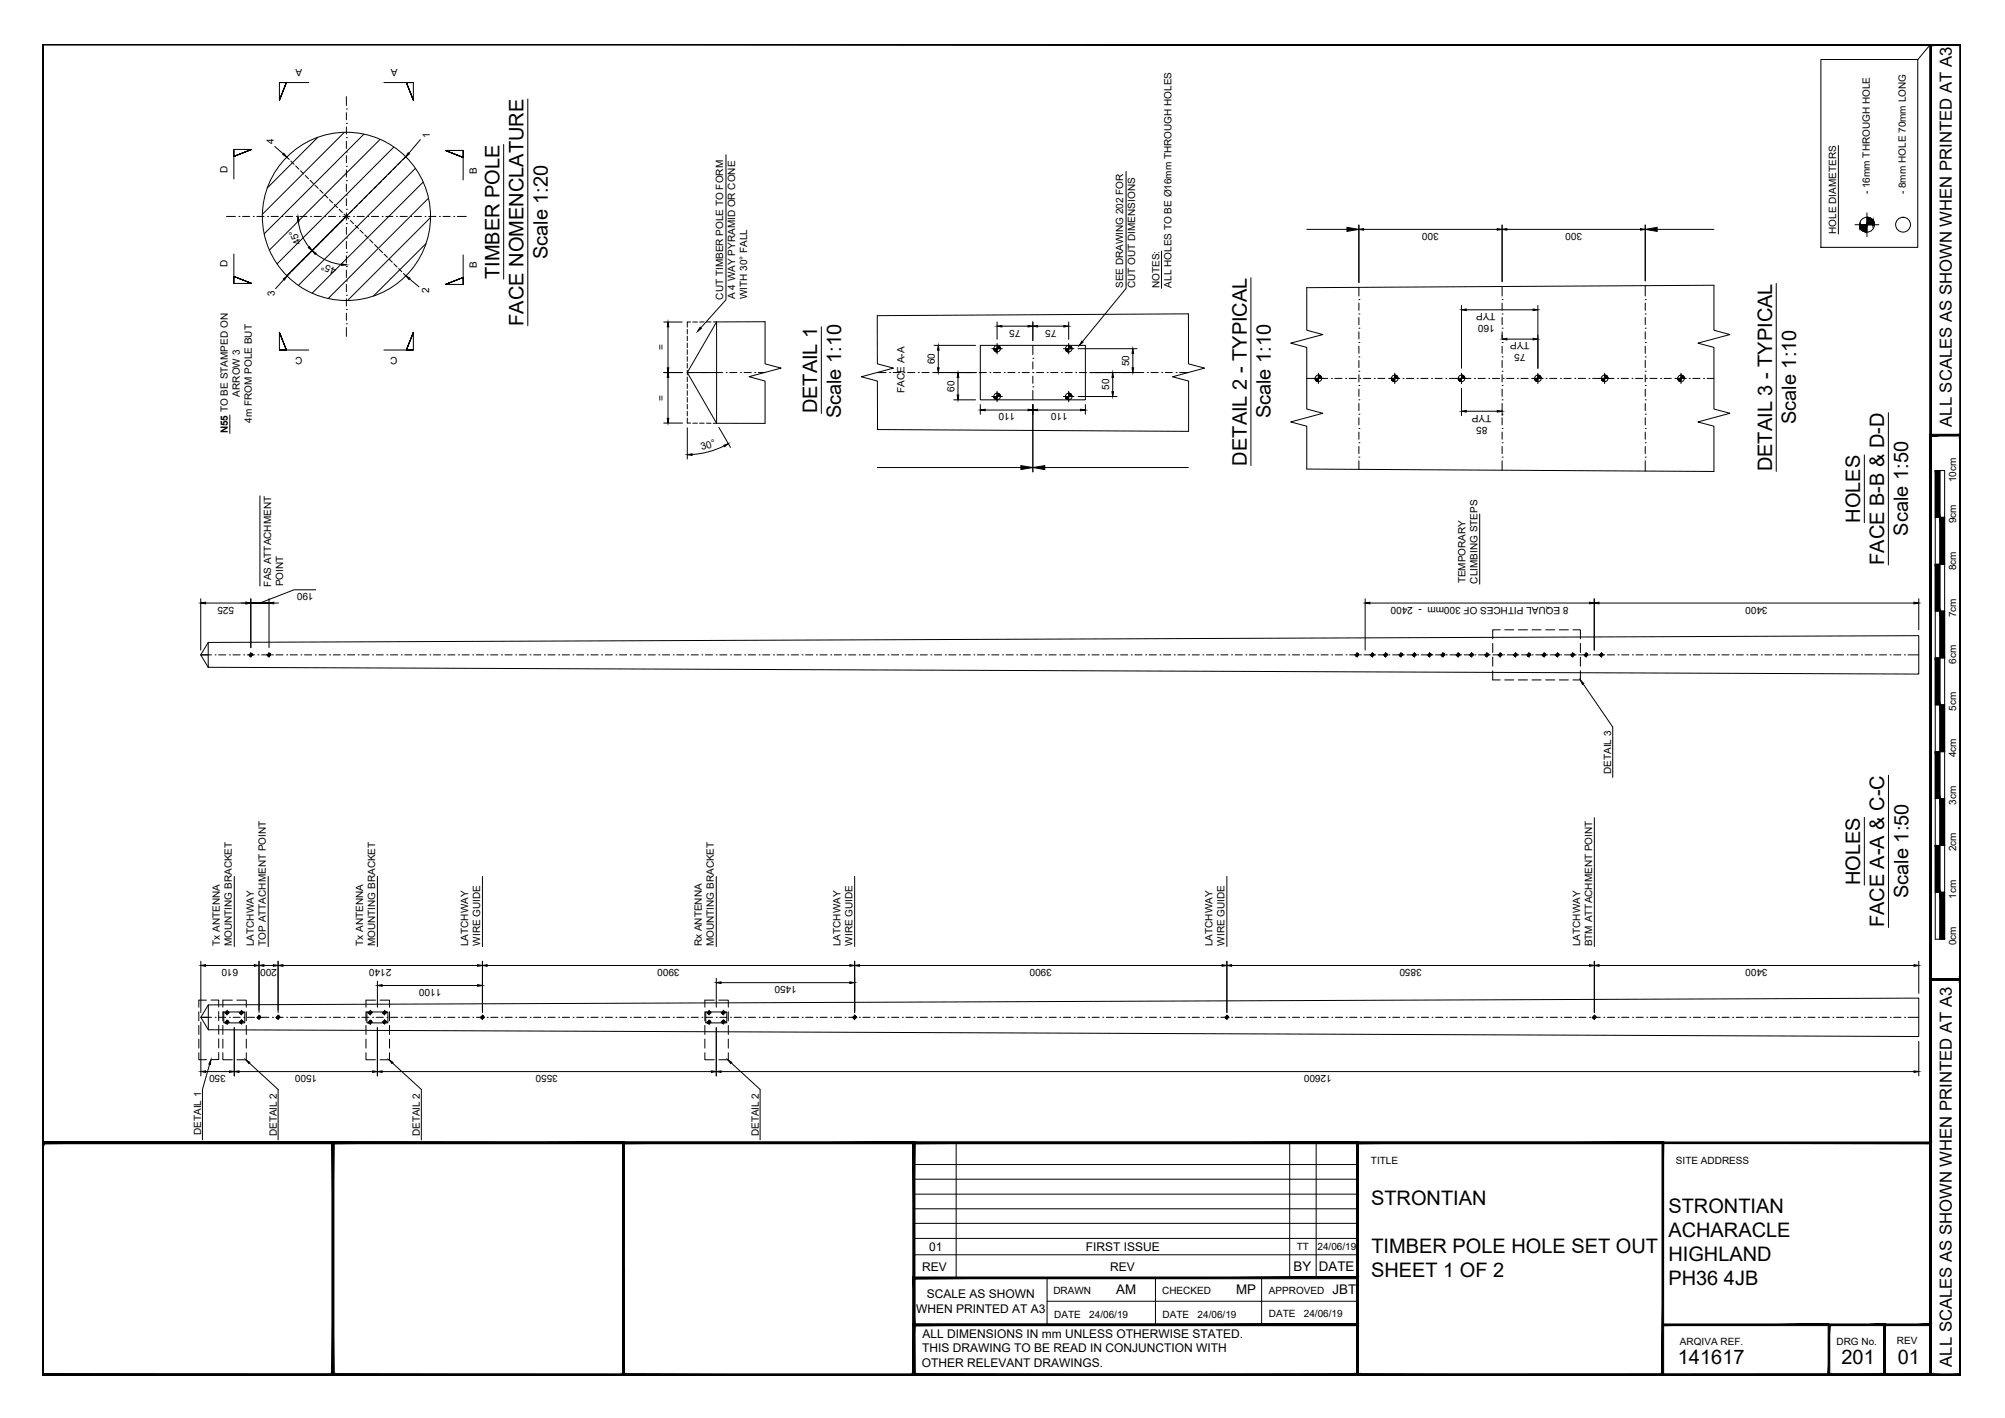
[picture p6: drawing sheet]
<svg xmlns="http://www.w3.org/2000/svg" width="420mm" height="297mm" viewBox="0 0 420 297" stroke-linecap="round" stroke-linejoin="round" font-family="sans-serif">
<defs><g id="words">
<g font-size="4.2">
<text x="104.7" y="58.5" transform="rotate(-90 104.7 58.5)">TIMBER POLE</text>
<text x="114.8" y="54.3" transform="rotate(-90 114.8 54.3)">Scale 1:20</text>
<text x="109.7" y="68.2" transform="rotate(-90 109.7 68.2)">FACE NOMENCLATURE</text>
<text x="171.2" y="86.6" transform="rotate(-90 171.2 86.6)">DETAIL 1</text>
<text x="176.3" y="87.7" transform="rotate(-90 176.3 87.7)">Scale 1:10</text>
<text x="266.3" y="87.7" transform="rotate(-90 266.3 87.7)">Scale 1:10</text>
<text x="376.4" y="88.9" transform="rotate(-90 376.4 88.9)">Scale 1:10</text>
<text x="261.2" y="97.5" transform="rotate(-90 261.2 97.5)">DETAIL 2 - TYPICAL</text>
<text x="371.3" y="98.7" transform="rotate(-90 371.3 98.7)">DETAIL 3 - TYPICAL</text>
<text x="389.8" y="109.5" transform="rotate(-90 389.8 109.5)">HOLES</text>
<text x="399.9" y="112.2" transform="rotate(-90 399.9 112.2)">Scale 1:50</text>
<text x="394.8" y="118.3" transform="rotate(-90 394.8 118.3)">FACE B-B &amp; D-D</text>
<text x="389.8" y="185.4" transform="rotate(-90 389.8 185.4)">HOLES</text>
<text x="399.9" y="188.2" transform="rotate(-90 399.9 188.2)">Scale 1:50</text>
<text x="394.9" y="194.3" transform="rotate(-90 394.9 194.3)">FACE A-A &amp; C-C</text>
<text x="287.3" y="252.5">STRONTIAN</text>
<text x="349.6" y="254">STRONTIAN</text>
<text x="287.4" y="262.5">TIMBER POLE HOLE SET OUT</text>
<text x="349.6" y="259.1">ACHARACLE</text>
<text x="287.3" y="267.6">SHEET 1 OF 2</text>
<text x="349.6" y="264.1">HIGHLAND</text>
<text x="349.6" y="269.2">PH36 4JB</text>
<text x="351.6" y="285.7">141617</text>
<text x="385.9" y="285.7">201</text>
<text x="397.7" y="285.7">01</text>
</g>
<g font-size="3.5">
<text x="409" y="89.4" transform="rotate(-90 409 89.4)">ALL SCALES AS SHOWN WHEN PRINTED AT A3</text>
<text x="409" y="286.3" transform="rotate(-90 409 286.3)">ALL SCALES AS SHOWN WHEN PRINTED AT A3</text>
</g>
<g font-size="2.8">
<text x="271.1" y="266.3">BY</text>
<text x="276.4" y="266.3">DATE</text>
<text x="233.9" y="271.1">AM</text>
<text x="259" y="271.1">MP</text>
<text x="279.3" y="271.1">JBT</text>
</g>
<g font-size="2.5">
<text x="194.7" y="262">01</text>
<text x="227.5" y="262">FIRST ISSUE</text>
<text x="193.3" y="266.2">REV</text>
<text x="232.6" y="266.2">REV</text>
<text x="192" y="275">WHEN PRINTED AT A3</text>
<text x="194.2" y="272">SCALE AS SHOWN</text>
<text x="193.3" y="280.3">ALL DIMENSIONS IN mm UNLESS OTHERWISE STATED.</text>
<text x="193.2" y="286.3">OTHER RELEVANT DRAWINGS.</text>
<text x="193.3" y="283.3">THIS DRAWING TO BE READ IN CONJUNCTION WITH</text>
</g>
<g font-size="2.1">
<text x="63.3" y="14.4" transform="rotate(-180 63.3 14.4)">A</text>
<text x="83.3" y="14.4" transform="rotate(-180 83.3 14.4)">A</text>
<text x="90.1" y="28.8" transform="rotate(-90 90.1 28.8)">1</text>
<text x="57.4" y="30.3" transform="rotate(-90 57.4 30.3)">4</text>
<text x="47.7" y="36.2" transform="rotate(-90 47.7 36.2)">D</text>
<text x="99.9" y="36.4" transform="rotate(-90 99.9 36.4)">B</text>
<text x="391.8" y="40.7" transform="rotate(-90 391.8 40.7)">- 16mm THROUGH HOLE</text>
<text x="399.4" y="40.7" transform="rotate(-90 399.4 40.7)">- 8mm HOLE 70mm LONG</text>
<text x="63.1" y="50.9" transform="rotate(-113 63.1 50.9)">45°</text>
<text x="301.5" y="48.8" transform="rotate(-180 301.5 48.8)">300</text>
<text x="331.5" y="48.8" transform="rotate(-180 331.5 48.8)">300</text>
<text x="384.8" y="49" transform="rotate(-90 384.8 49)">HOLE DIAMETERS</text>
<text x="47.7" y="56" transform="rotate(-90 47.7 56)">D</text>
<text x="70.6" y="56.1" transform="rotate(-162 70.6 56.1)">45°</text>
<text x="99.9" y="56.1" transform="rotate(-90 99.9 56.1)">B</text>
<text x="57.6" y="62" transform="rotate(-91 57.6 62)">3</text>
<text x="89.9" y="61.3" transform="rotate(-90 89.9 61.3)">2</text>
<text x="151.5" y="62.8" transform="rotate(-90 151.5 62.8)">CUT TIMBER POLE TO FORM</text>
<text x="154" y="62.7" transform="rotate(-90 154 62.7)">A 4 WAY PYRAMID OR CONE</text>
<text x="156.6" y="62.7" transform="rotate(-90 156.6 62.7)">WITH 30° FALL</text>
<text x="235.4" y="60.3" transform="rotate(-90 235.4 60.3)">SEE DRAWING 202 FOR</text>
<text x="237.9" y="60.3" transform="rotate(-90 237.9 60.3)">CUT OUT DIMENSIONS</text>
<text x="243" y="60.4" transform="rotate(-90 243 60.4)">NOTES:</text>
<text x="245.5" y="60.2" transform="rotate(-90 245.5 60.2)">ALL HOLES TO BE Ø16mm THROUGH HOLES</text>
<text x="313.4" y="65.6" transform="rotate(-180 313.4 65.6)">TYP</text>
<text x="213.9" y="69.1" transform="rotate(-180 213.9 69.1)">75</text>
<text x="221.4" y="69.1" transform="rotate(-180 221.4 69.1)">75</text>
<text x="313.2" y="68.1" transform="rotate(-180 313.2 68.1)">160</text>
<text x="320.5" y="71.7" transform="rotate(-180 320.5 71.7)">TYP</text>
<text x="63.4" y="74.7" transform="rotate(-180 63.4 74.7)">C</text>
<text x="83.3" y="74.7" transform="rotate(-180 83.3 74.7)">C</text>
<text x="139.3" y="73.4" transform="rotate(-90 139.3 73.4)">=</text>
<text x="195.9" y="76.3" transform="rotate(-90 195.9 76.3)">60</text>
<text x="236.7" y="76.7" transform="rotate(-90 236.7 76.7)">50</text>
<text x="319.7" y="74.2" transform="rotate(-180 319.7 74.2)">75</text>
<text x="50.3" y="83.1" transform="rotate(-90 50.3 83.1)">ARROW 3</text>
<text x="139.3" y="83.9" transform="rotate(-90 139.3 83.9)">=</text>
<text x="189.6" y="82.3" transform="rotate(-90 189.6 82.3)">FACE A-A</text>
<text x="200" y="82.1" transform="rotate(-90 200 82.1)">60</text>
<text x="232.4" y="81.7" transform="rotate(-90 232.4 81.7)">50</text>
<text x="52.8" y="88.5" transform="rotate(-90 52.8 88.5)">4m FROM POLE BUT</text>
<text x="212.8" y="86.6" transform="rotate(-180 212.8 86.6)">110</text>
<text x="223.8" y="86.6" transform="rotate(-180 223.8 86.6)">110</text>
<text x="311.7" y="89.4" transform="rotate(-180 311.7 89.4)">85</text>
<text x="312.5" y="86.8" transform="rotate(-180 312.5 86.8)">TYP</text>
<text x="47.7" y="90.8" transform="rotate(-90 47.7 90.8)">N55 TO BE STAMPED ON</text>
<text x="147.1" y="94.3" transform="rotate(-16 147.1 94.3)">30°</text>
<text x="409.9" y="101" transform="rotate(-90 409.9 101)">10cm</text>
<text x="409.9" y="109.6" transform="rotate(-90 409.9 109.6)">9cm</text>
<text x="409.9" y="119.5" transform="rotate(-90 409.9 119.5)">8cm</text>
<text x="56.8" y="122.9" transform="rotate(-90 56.8 122.9)">FAS ATTACHMENT</text>
<text x="59.3" y="122.9" transform="rotate(-90 59.3 122.9)">POINT</text>
<text x="65.7" y="124.3" transform="rotate(-180 65.7 124.3)">190</text>
<text x="307.1" y="122.2" transform="rotate(-90 307.1 122.2)">TEMPORARY</text>
<text x="309.6" y="122.3" transform="rotate(-90 309.6 122.3)">CLIMBING STEPS</text>
<text x="49.1" y="127.1" transform="rotate(-180 49.1 127.1)">525</text>
<text x="328.7" y="127.1" transform="rotate(-180 328.7 127.1)">8 EQUAL PITHCES OF 300mm - 2400</text>
<text x="370.4" y="127.1" transform="rotate(-180 370.4 127.1)">3400</text>
<text x="409.9" y="129.3" transform="rotate(-90 409.9 129.3)">7cm</text>
<text x="409.9" y="139.1" transform="rotate(-90 409.9 139.1)">6cm</text>
<text x="409.9" y="148.9" transform="rotate(-90 409.9 148.9)">5cm</text>
<text x="409.9" y="158.6" transform="rotate(-90 409.9 158.6)">4cm</text>
<text x="337.6" y="162.1" transform="rotate(-90 337.6 162.1)">DETAIL 3</text>
<text x="409.9" y="168.6" transform="rotate(-90 409.9 168.6)">3cm</text>
<text x="409.9" y="178.3" transform="rotate(-90 409.9 178.3)">2cm</text>
<text x="409.9" y="188.3" transform="rotate(-90 409.9 188.3)">1cm</text>
<text x="409.9" y="198" transform="rotate(-90 409.9 198)">0cm</text>
<text x="46.1" y="198.1" transform="rotate(-90 46.1 198.1)">Tx ANTENNA</text>
<text x="48.6" y="198.2" transform="rotate(-90 48.6 198.2)">MOUNTING BRACKET</text>
<text x="49.9" y="203" transform="rotate(-180 49.9 203)">610</text>
<text x="53.2" y="198.2" transform="rotate(-90 53.2 198.2)">LATCHWAY</text>
<text x="55.7" y="198.1" transform="rotate(-90 55.7 198.1)">TOP ATTACHMENT POINT</text>
<text x="58" y="203" transform="rotate(-180 58 203)">200</text>
<text x="76.1" y="198.1" transform="rotate(-90 76.1 198.1)">Tx ANTENNA</text>
<text x="78.6" y="198.2" transform="rotate(-90 78.6 198.2)">MOUNTING BRACKET</text>
<text x="82" y="203" transform="rotate(-180 82 203)">2140</text>
<text x="98.1" y="198.2" transform="rotate(-90 98.1 198.2)">LATCHWAY</text>
<text x="100.6" y="198.1" transform="rotate(-90 100.6 198.1)">WIRE GUIDE</text>
<text x="142.4" y="203" transform="rotate(-180 142.4 203)">3900</text>
<text x="147.1" y="198.2" transform="rotate(-90 147.1 198.2)">Rx ANTENNA</text>
<text x="149.6" y="198.2" transform="rotate(-90 149.6 198.2)">MOUNTING BRACKET</text>
<text x="176.1" y="198.2" transform="rotate(-90 176.1 198.2)">LATCHWAY</text>
<text x="178.6" y="198.1" transform="rotate(-90 178.6 198.1)">WIRE GUIDE</text>
<text x="220.4" y="203" transform="rotate(-180 220.4 203)">3900</text>
<text x="254.1" y="198.2" transform="rotate(-90 254.1 198.2)">LATCHWAY</text>
<text x="256.6" y="198.1" transform="rotate(-90 256.6 198.1)">WIRE GUIDE</text>
<text x="297.9" y="203" transform="rotate(-180 297.9 203)">3850</text>
<text x="331.1" y="198.2" transform="rotate(-90 331.1 198.2)">LATCHWAY</text>
<text x="333.6" y="198.2" transform="rotate(-90 333.6 198.2)">BTM ATTACHMENT POINT</text>
<text x="370.4" y="203" transform="rotate(-180 370.4 203)">3400</text>
<text x="92.5" y="207.2" transform="rotate(-180 92.5 207.2)">1100</text>
<text x="167" y="206.6" transform="rotate(-180 167 206.6)">1450</text>
<text x="47.3" y="225.2" transform="rotate(-180 47.3 225.2)">350</text>
<text x="66.5" y="225.2" transform="rotate(-180 66.5 225.2)">1500</text>
<text x="116.9" y="225.2" transform="rotate(-180 116.9 225.2)">3550</text>
<text x="279.1" y="225.2" transform="rotate(-180 279.1 225.2)">12600</text>
<text x="42.1" y="237.8" transform="rotate(-90 42.1 237.8)">DETAIL 1</text>
<text x="58" y="238" transform="rotate(-90 58 238)">DETAIL 2</text>
<text x="88" y="238" transform="rotate(-90 88 238)">DETAIL 2</text>
<text x="159" y="238" transform="rotate(-90 159 238)">DETAIL 2</text>
<text x="287.3" y="243.9">TITLE</text>
<text x="351.2" y="243.9">SITE ADDRESS</text>
<text x="271.7" y="261.9">TT</text>
<text x="276.1" y="261.9">24/06/19</text>
<text x="220.8" y="271.1">DRAWN</text>
<text x="243.5" y="271.1">CHECKED</text>
<text x="265.9" y="271.1">APPROVED</text>
<text x="265.9" y="275.9">DATE</text>
<text x="273.2" y="275.9">24/06/19</text>
<text x="220.9" y="276">DATE</text>
<text x="228.3" y="276">24/06/19</text>
<text x="243.6" y="276.1">DATE</text>
<text x="251" y="276.1">24/06/19</text>
<text x="352.1" y="281.6">ARQIVA REF.</text>
<text x="384.8" y="281.6">DRG No.</text>
<text x="397.5" y="281.6">REV</text>
</g>
</g></defs>
<!-- layer: TEXT AND DIMENSIONS -->
<g fill="none" stroke="#000" stroke-width=".21">
<path d="M58.6 17.3h1.4l-1.4 3.7 1.4-3.7-1.4 3.7v-3.7h6.1M80.4 17.3h6.2v3.7l-1.4-3.7 1.4 3.7-1.4-3.7h1.4M381.6 12.5h20.3v39.3h-20.3zM404.6 9.3l-2.7 3.2M49 31.3v1.5l3.7-1.5-3.7 1.5 3.7-1.5h-3.7v6.2M57.6 30.7l1.8 1.5M66.6 28.8l-10.6 10.6M72.1 27.7l-17.1 17.2M72.6 37.8h.1M72.6 34.8h.1M72.6 31.8h.1M72.6 28.9h.1"/>
<path d="M72.6 25.8h.1M72.6 22.8h.1M72.6 20.2v1.9M72.6 23.6v1.5M72.6 26.6v1.5M72.6 29.6v1.5M72.6 32.6v1.5M72.6 35.6v1.5M72.6 38.6v1.5M76.2 28.1l-20.9 20.9M79.6 29.2l-23.2 23.2M82.5 30.8l-24.5 24.5"/>
<path d="M85 32.8l-24.9 24.9M87 35.3l-24.5 24.5M88.1 29.3l-2.4 2.8M88.7 38.1l-23.3 23.3M97.1 31.5v1.5l-3.8-1.5 3.8 1.5-3.8-1.5h3.8v6.2M105.5 30.3v28.2M110.6 20.7v47.5M152.1 32.4v30.4l-5.3 5.9M236 35.9v24.5l-9.2 11.2M385.2 30.5v18.5M47.5 45.3h1.8M49 53.2v6.2h3.7l-3.7-1.5 3.7 1.5-3.7-1.5v1.5"/>
<path d="M50.1 45.3h.1M50.8 45.3h1.5M53.1 45.3h.1M53.8 45.3h1.5M56.1 45.3h.1M56.8 45.3h1.5M59.1 45.3h.1M59.5 58.6l-1.8 1.9M59.8 45.3h1.5M62.1 45.3h.1M62.5 46.3a10.1 10.1 0 0 0 2.3 5.4M62.8 45.3h1.5"/>
<path d="M65.1 45.3h.1M65.8 45.3h1.5M66.2 53.2a10.1 10.1 0 0 0 5.4 2.2M68.1 45.3h.1M68.8 45.3h1.5M71.1 45.3h.1M71.8 45.3h1.5M72.6 58.8h.1M72.6 55.8h.1M72.6 52.9h.1M72.6 49.8h.1M72.6 46.8h.1"/>
<path d="M72.6 43.8h.1M72.6 40.9h.1M72.6 41.6v1.5M72.6 44.6v1.5M72.6 47.6v1.5M72.6 50.6v1.5M72.6 53.6v1.5M72.6 56.6v1.5M72.6 59.6v1.5M72.6 45.3l-12.5 12.5M74.1 45.3h.1M74.8 45.3h1.5"/>
<path d="M77.1 45.3h.1M77.8 45.3h1.5M80.1 45.3h.1M80.8 45.3h1.5M83.1 45.3h.1M83.8 45.3h1.5M85.8 58.4l2 1.7M86.1 45.3h.1M86.8 45.3h1.5M89.1 45.3h.1M89.3 51l-11 11M89.8 41.5l-21 21"/>
<path d="M89.8 45.3h1.5M90.2 45.6l-17.4 17.3M92.1 45.3h.1M92.8 45.3h1.5M95.1 45.3h.1M95.8 45.3h1.9M97.1 53.4v6.2h-3.8l3.8-1.5-3.8 1.5 3.8-1.5v1.5M243.4 52.6v7.8M262.1 58.2v39.3M273.8 48h8.5M284.8 47.1v12.1M285.8 48h28"/>
<path d="M314.8 47.1v11.9M315.8 48h28M344.8 47.1v11.7M347.3 48h11.9M359.2 59.8v9.4l3.3 .9-6.7 1.8 3.4 .9v12.9l3.3 .9-6.7 1.8 3.4 .9v9.5M372.2 59.4v39.3M58.6 73.3h1.4l-1.4-3.7 1.4 3.7-1.4-3.7v3.7h6.1M72.6 67.8h.1M72.6 64.9h.1M72.6 61.8h.1M72.6 62.6v1.5M72.6 65.6v1.5"/>
<path d="M72.6 68.6v1.9M80.4 73.3h6.2v-3.7l-1.4 3.7 1.4-3.7-1.4 3.7h1.4M139.1 78h3.9M139.1 67.5h3.9M140 68.5v8.5M140 79.1v8.5M144 78h1.4M146.2 78h.1M146.9 78h1.5M149.2 78h.1M149.9 78h1.5M152.2 78h.1"/>
<path d="M152.9 78h1.5M155.2 78h.1M155.9 78h1.5M158.2 78h.1M158.9 78h1.4M160.3 67.4v8.8l3.4 .9-6.7 1.8 3.3 .9v8.9M172.1 68.5v18.1M183.8 66.1l.1 10.1 3.3 .9-6.7 1.8 3.4 .9v10.2M183.8 78h1.9M186.4 78h.1M187.2 78h1.5M189.4 78h.1"/>
<path d="M190.2 78h1.5M192.4 78h.1M193.2 78h1.5M195.4 78h.1M195.7 78h8.7M195.7 72.3h8.7M196.6 73.3v3.7M198.4 78h.1M200.8 79.1v3.6M201.4 78h.1M204.4 78h.1M205.2 78h1.5"/>
<path d="M207.4 78h.1M208.2 78h1.5M208.9 67.4v3.7M209.9 68.3h5.5M210.4 78h.1M211.2 78h1.5M213.4 78h.1M214.2 78h1.5M216.4 78h.1M216.4 67.4v4M217.2 78h1.5M217.4 68.3h5.5"/>
<path d="M219.4 78h.1M220.2 78h1.5M222.4 78h.1M223.2 78h1.5M224 67.4v3.7M225.4 78h.1M225.9 73h12.4M226.2 78h1.5M228.4 78h.1M228.4 78h11.3M231.4 78h.1M233.2 79.1v2.9"/>
<path d="M234.4 78h.1M237.4 74v3M237.4 78h.1M240.4 78h.1M241.2 78h1.5M243.4 78h.1M244.2 78h1.5M246.5 78h.1M247.2 78h1.8M249 65.7l.1 10.5 3.3 .9-6.7 1.8 3.4 .9v10.6M273.8 79.3h1.4M273.8 60.3v8.9l3.4 .9-6.7 1.8 3.3 .9v12.9l3.4 .9-6.7 1.8 3.3 .9v9"/>
<path d="M276 79.3h.1M276.7 79.3h1.5M279 79.3h.1M279.7 79.3h1.5M282 79.3h.1M282.7 79.3h1.5M285 79.3h.1M285.7 79.3h1.5M288 79.3h.1M288.7 79.3h1.5M291 79.3h.1M291.7 79.3h1.5"/>
<path d="M294 79.3h.1M294.7 79.3h1.5M297 79.3h.1M297.7 79.3h1.5M300 79.3h.1M300.7 79.3h1.5M303 79.3h.1M303.7 79.3h1.5M306 79.3h.1M306.3 64v13.2M306.7 79.3h1.5M307.3 64.9h14"/>
<path d="M309 79.3h.1M309.7 79.3h1.5M312 79.3h.1M312.7 79.3h1.5M314.8 70.1v.7M315 79.3h.1M315.7 79.3h1.5M315.8 71h5.5M318 79.3h.1M318.7 79.3h1.5M321 79.3h.1M321.7 79.3h1.5"/>
<path d="M322.3 64v13.2M324 79.3h.1M324.7 79.3h1.5M327 79.3h.1M327.7 79.3h1.5M330 79.3h.1M330.7 79.3h1.5M333 79.3h.1M333.7 79.3h1.5M336 79.3h.1M336.7 79.3h1.5M339 79.3h.1"/>
<path d="M339.7 79.3h1.5M342 79.3h.1M342.7 79.3h1.5M345 79.3h.1M345.7 79.3h1.5M348 79.3h.1M348.7 79.3h1.5M351 79.3h.1M351.7 79.3h1.5M354 79.3h.1M354.7 79.3h1.5M357 79.3h.1"/>
<path d="M357.7 79.3h1.5M48.2 86.9v3.9M139.1 88.6h3.9M144 89.6v6.6M150.7 89.5l2.4 4.2M151.8 93.4a17.2 17.2 0 0 1-6.8 1.8M183.8 97.9h30.1M199.9 83.8h4.5M205.4 84.8v2M206.4 85.9h9M216.4 84.8v14M217.4 85.9h9"/>
<path d="M218.9 97.9h30.1M225.9 83.1h8.2M227.4 84.8v2M306.3 81.4v5.7M307.3 86.1h6.5M314.8 85.9v1.2M390.7 95.3v14.2M395.7 86.4v31.9M54.5 103.9v18.8M310.1 107.7v14.7M42.1 125.4v10.8M43.1 126.3h8.5"/>
<path d="M52.1 137.2h1M52.6 126.3h3.8h-3.8M52.6 125.4v10.3M52.6 136.7v1M55.9 137.2h1M56.4 125.4v10.3M56.4 136.7v1M57.4 126.3h1M66.2 123.5h-4.6l-7.1 2.8M283.9 137.2h1M284.4 136.7v1M286.1 125.4v10.8"/>
<path d="M287.1 137.2h1M287.1 126.3h46M287.6 136.7v1M289.9 137.2h1M290.4 136.7v1M293.1 137.2h1M293.6 136.7v1M295.9 137.2h1M296.4 136.7v1M299.1 137.2h1M299.6 136.7v1M301.9 137.2h1"/>
<path d="M302.4 136.7v1M305.1 137.2h1M305.6 136.7v1M307.9 137.2h1M308.4 136.7v1M311.1 137.2h1M311.6 136.7v1M312.8 134.8v1.9M312.8 137.6v2M313.9 137.2h1M314.4 131.9h-1.6v1.9M314.4 136.7v1"/>
<path d="M315.3 131.9h1.9M317.1 137.2h1M317.6 136.7v1M318.2 131.9h1.9M319.9 137.2h1M320.4 136.7v1M321 131.9h1.9M323.1 137.2h1M323.6 136.7v1M323.9 131.9h1.9M325.9 137.2h1M326.4 136.7v1"/>
<path d="M326.8 131.9h1.9M329.1 137.2h1M329.6 136.7v1M329.6 131.9h1.6v1.9M331.2 134.8v1.9M331.2 137.6v2M331.9 137.2h1M332.4 136.7v1M334.1 125.4v10.8M335.1 137.2h1M335.1 126.3h66M335.6 136.7v1"/>
<path d="M402.1 125.4v6.5M312.8 140.5v1.9h1.6M315.3 142.4h1.9M318.2 142.4h1.9M321 142.4h1.9M323.9 142.4h1.9M326.8 142.4h1.9M331.2 140.5v1.9h-1.6M331.8 143.3l6.2 9v10.6M334.1 171.3v27M390.7 171.2v14.2M395.7 162.4v31.9"/>
<path d="M49.1 183.6v14.7M56.2 183.6v14.7M79.1 183.6v14.7M101.1 183.6v14.7M150.1 183.6v14.7M179.1 183.6v14.7M257.1 183.6v14.7M41.7 211.9v1.9M41.7 214.8v1.9M41.7 217.7v1.9M42.1 214.1v11.3M43.3 209.5h-1.6v1.5"/>
<path d="M44.2 209.5h1.6v1.4M45.8 211.9v1.9M45.8 214.8v1.9M45.8 217.6v1.9M46.7 211.9v1.9M46.7 214.8v1.9M46.7 217.7v1.9M46.9 212h4.4v2.3h-4.4zM47.1 212.1h1M47.1 214.1h1M47.6 211.6v1M47.6 213.6v1"/>
<path d="M48.7 209.5h-2v1.5M49.1 215.3v10.1M49.6 209.5h2v1.5M50.1 214.1h1M50.1 212.1h1M50.6 211.6v1M50.6 213.6v1M51.6 211.9v1.9M51.6 214.8v1.9M51.6 217.7v1.9M53.8 213.1h1M54.3 201.4v10.7"/>
<path d="M54.3 212.6v1M55.3 202.2h2M57.8 213.1h1M58.3 201.4v10.7M58.3 212.6v1M76.7 211.9v1.9M76.7 214.8v1.9M76.7 217.7v1.9M76.9 212h4.4v2.3h-4.4zM77.1 212.1h1M77.1 214.1h1M77.6 211.6v1"/>
<path d="M77.6 213.6v1M78.7 209.5h-2v1.5M79.1 215.3v10.1M79.6 209.5h2v1.5M80.1 214.1h1M80.1 212.1h1M80.6 211.6v1M80.6 213.6v1M81.6 211.9v1.9M81.6 214.8v1.9M81.6 217.7v1.9M100.6 213.1h1"/>
<path d="M101.1 201.4v10.7M101.1 212.6v1M102.1 202.2h76M147.7 211.9v1.9M147.7 214.8v1.9M147.7 217.7v1.9M147.9 212h4.4v2.3h-4.4zM148.1 212.1h1M148.1 214.1h1M148.6 211.6v1M148.6 213.6v1M149.7 209.5h-2v1.5"/>
<path d="M150.1 204.9v6.1M150.1 215.3v10.1M150.6 209.5h2v1.5M151.1 214.1h1M151.1 212.1h1M151.1 205.8h27M151.6 211.6v1M151.6 213.6v1M152.6 211.9v1.9M152.6 214.8v1.9M152.6 217.7v1.9M178.6 213.1h1"/>
<path d="M179.1 201.4v10.7M179.1 212.6v1M180.1 202.2h76M256.6 213.1h1M257.1 201.4v10.7M257.1 212.6v1M258.1 202.2h75M333.6 213.1h1M334.1 201.4v10.7M334.1 212.6v1M335.1 202.2h66M402.1 201.4v6.7"/>
<path d="M402.1 218.1v7.3M41.7 220.5v1.5h1.6M43.1 224.5h5M43.9 222.9l-1.5 5.3v10.6M45.8 220.5v1.5h-1.6M46.7 220.5v1.5h2M51.6 220.5v1.5h-2M52.2 222.7l6.1 5.5v10.6M76.7 220.5v1.5h2M80.1 224.5h69M81.6 220.5v1.5h-2M82.2 222.7l6.1 5.5v10.6"/>
<path d="M147.7 220.5v1.5h2M151.1 224.5h250M152.6 220.5v1.5h-2M153.3 222.7l6 5.5v10.6"/>
<circle cx="52.6" cy="137.2" r=".31"/>
<circle cx="56.4" cy="137.2" r=".31"/>
<circle cx="284.4" cy="137.2" r=".31"/>
<circle cx="287.6" cy="137.2" r=".31"/>
<circle cx="290.4" cy="137.2" r=".31"/>
<circle cx="293.6" cy="137.2" r=".31"/>
<circle cx="296.4" cy="137.2" r=".31"/>
<circle cx="299.6" cy="137.2" r=".31"/>
<circle cx="302.4" cy="137.2" r=".31"/>
<circle cx="305.6" cy="137.2" r=".31"/>
<circle cx="308.4" cy="137.2" r=".31"/>
<circle cx="311.6" cy="137.2" r=".31"/>
<circle cx="314.4" cy="137.2" r=".31"/>
<circle cx="317.6" cy="137.2" r=".31"/>
<circle cx="320.4" cy="137.2" r=".31"/>
<circle cx="323.6" cy="137.2" r=".31"/>
<circle cx="326.4" cy="137.2" r=".31"/>
<circle cx="329.6" cy="137.2" r=".31"/>
<circle cx="332.4" cy="137.2" r=".31"/>
<circle cx="335.6" cy="137.2" r=".31"/>
<circle cx="47.6" cy="214.1" r=".31"/>
<circle cx="47.6" cy="212.1" r=".31"/>
<circle cx="50.6" cy="212.1" r=".31"/>
<circle cx="50.6" cy="214" r=".31"/>
<circle cx="54.3" cy="213.1" r=".31"/>
<circle cx="58.3" cy="213.1" r=".31"/>
<circle cx="77.6" cy="212.1" r=".31"/>
<circle cx="77.6" cy="214.1" r=".31"/>
<circle cx="80.6" cy="212.1" r=".31"/>
<circle cx="80.6" cy="214" r=".31"/>
<circle cx="101.1" cy="213.1" r=".31"/>
<circle cx="148.6" cy="212.1" r=".31"/>
<circle cx="148.6" cy="214.1" r=".31"/>
<circle cx="151.6" cy="214" r=".31"/>
<circle cx="151.6" cy="212.1" r=".31"/>
<circle cx="179.1" cy="213.1" r=".31"/>
<circle cx="257.1" cy="213.1" r=".31"/>
<circle cx="334.1" cy="213.1" r=".31"/>
</g>
<g fill="#000" stroke="#000" stroke-width=".21">
<path d="M59.5 32.1l.6 .8-.8-.5zM85.5 32l.3 .2-.8 .7zM59.4 58.4l.7-.6-.5 .9zM62.4 45.3l.3 1-.4 .1zM64.6 51.9l.3-.2 .5 .8zM65.4 52.5l.9 .6-.3 .2zM71.6 55.3l1 .2-1 .1zM85.1 57.8l.8 .5-.2 .2zM282.3 47.6l2.5 .4-2.5 .5zM284.8 48l1-.1v.3zM313.8 47.9l1 .1-1 .2zM314.8 48l1-.1v.3z"/>
<path d="M343.8 47.9l1 .1-1 .2zM344.8 48l2.5-.4v.9zM140 78l.2 1.1h-.4zM139.8 77h.4l-.2 1zM140 67.5l.2 1h-.4zM146.7 68.6l.3 .2-.8 .6zM196.5 77h.3l-.2 1zM196.6 72.3l.2 1h-.3zM200.8 78l.1 1.1h-.3zM208.9 68.3l1-.1v.3zM215.4 68.2l1 .1-1 .2zM216.4 68.3l1-.1v.3z"/>
<path d="M222.9 68.2l1.1 .1-1.1 .2zM226.7 71.5l.3 .2-.8 .6zM233.2 78l.1 1.1h-.3zM237.2 77h.4l-.2 1zM237.4 73l.2 1h-.4zM306.3 64.9l1-.2v.4zM314.8 71l1-.1v.3zM321.3 70.9l1 .1-1 .2zM321.3 64.7l1 .2-1 .2zM139.8 87.6h.4l-.2 1zM144 95.3l1-.2v.3zM151.7 93.3l.9-.4-.8 .7z"/>
<path d="M200.6 82.7h.3l-.1 1.1zM205.4 85.9l1-.2v.3zM213.9 97.5l2.5 .4-2.5 .5zM215.4 85.7l1 .2-1 .1zM216.4 85.9l1-.2v.3zM216.4 97.9l2.5-.4v.9zM226.4 85.7l1 .2-1 .1zM233 82h.3l-.1 1.1zM306.3 86.1l1-.1v.3zM313.8 86l1 .1-1 .2zM42.1 126.3l1-.1v.3zM51.6 126.2l1 .1-1 .2z"/>
<path d="M56.4 126.3l1-.1v.3zM286.1 126.3l1-.1v.3zM333.1 126.2l1 .1-1 .2zM334.1 126.3l1-.1v.3zM401.1 126.2l1 .1-1 .2zM331.2 142.5l.7 .7-.3 .2zM54.3 202.2l1-.1v.3zM57.3 202.1l1 .1-1 .2zM101.1 202.2l1-.1v.3zM150.1 205.8l1-.1v.3zM178.1 202.1l1 .1-1 .2zM178.1 205.7l1 .1-1 .2z"/>
<path d="M179.1 202.2l1-.1v.3zM256.1 202.1l1 .1-1 .2zM257.1 202.2l1-.1v.3zM333.1 202.1l1 .1-1 .2zM334.1 202.2l1-.1v.3zM401.1 202.1l1 .1-1 .2zM42.1 224.5l1-.2v.3zM44.2 222l-.1 1-.3-.1zM48.1 224.3l1 .2-1 .1zM51.5 222l.9 .5-.3 .3zM79.1 224.5l1-.2v.3zM81.5 222l.9 .5-.3 .3z"/>
<path d="M149.1 224.3l1 .2-1 .1zM150.1 224.5l1-.2v.3zM152.5 222l.9 .5-.3 .3zM401.1 224.3l1 .2-1 .1z"/>
<path d="M52.3 137.2v.1l.3-.1zM52.3 137.3l.3-.1-.2 .3zM52.6 137.2l-.2 .3h.2z"/>
<path d="M52.6 137.2h.3l-.1-.2zM52.7 136.9l.1 .1-.2 .2zM52.6 136.9v.3l.1-.3z"/>
<path d="M56.1 137.2v.1l.3-.1zM56.1 137.3l.3-.1-.2 .3zM56.4 137.2l-.2 .3h.2z"/>
<path d="M56.4 137.2h.3l-.1-.2zM56.5 136.9l.1 .1-.2 .2zM56.4 136.9v.3l.1-.3z"/>
<path d="M284.1 137.2v.1l.3-.1zM284.1 137.3l.3-.1-.2 .3zM284.4 137.2l-.2 .3h.2z"/>
<path d="M284.4 137.2h.3v-.2zM284.5 136.9l.2 .1-.3 .2zM284.4 136.9v.3l.1-.3z"/>
<path d="M287.3 137.2v.1l.3-.1zM287.3 137.3l.3-.1-.2 .3zM287.6 137.2l-.2 .3h.2z"/>
<path d="M287.6 137.2h.3v-.2zM287.7 136.9l.2 .1-.3 .2zM287.6 136.9v.3l.1-.3z"/>
<path d="M290.1 137.2v.1l.3-.1zM290.1 137.3l.3-.1-.2 .3zM290.4 137.2l-.2 .3h.2z"/>
<path d="M290.4 137.2h.3l-.1-.2zM290.5 136.9l.1 .1-.2 .2zM290.4 136.9v.3l.1-.3z"/>
<path d="M293.3 137.2v.1l.3-.1zM293.3 137.3l.3-.1-.2 .3zM293.6 137.2l-.2 .3h.2z"/>
<path d="M293.6 137.2h.3l-.1-.2zM293.7 136.9l.1 .1-.2 .2zM293.6 136.9v.3l.1-.3z"/>
<path d="M296.1 137.2v.1l.3-.1zM296.1 137.3l.3-.1-.2 .3zM296.4 137.2l-.2 .3h.2z"/>
<path d="M296.4 137.2h.3l-.1-.2zM296.5 136.9l.1 .1-.2 .2zM296.4 136.9v.3l.1-.3z"/>
<path d="M299.3 137.2v.1l.3-.1zM299.3 137.3l.3-.1-.2 .3zM299.6 137.2l-.2 .3h.2z"/>
<path d="M299.6 137.2h.3v-.2zM299.7 136.9l.2 .1-.3 .2zM299.6 136.9v.3l.1-.3z"/>
<path d="M302.1 137.2v.1l.3-.1zM302.1 137.3l.3-.1-.2 .3zM302.4 137.2l-.2 .3h.2z"/>
<path d="M302.4 137.2h.3l-.1-.2zM302.5 136.9l.1 .1-.2 .2zM302.4 136.9v.3l.1-.3z"/>
<path d="M305.3 137.2v.1l.3-.1zM305.3 137.3l.3-.1-.2 .3zM305.6 137.2l-.2 .3h.2z"/>
<path d="M305.6 137.2h.3l-.1-.2zM305.7 136.9l.1 .1-.2 .2zM305.6 136.9v.3l.1-.3z"/>
<path d="M308.1 137.2v.1l.3-.1zM308.1 137.3l.3-.1-.2 .3zM308.4 137.2l-.2 .3h.2z"/>
<path d="M308.4 137.2h.3l-.1-.2zM308.5 136.9l.1 .1-.2 .2zM308.4 136.9v.3l.1-.3z"/>
<path d="M311.3 137.2v.1l.3-.1zM311.3 137.3l.3-.1-.2 .3zM311.6 137.2l-.2 .3h.2z"/>
<path d="M311.6 137.2h.3v-.2zM311.7 136.9l.2 .1-.3 .2zM311.6 136.9v.3l.1-.3z"/>
<path d="M314.1 137.2v.1l.3-.1zM314.1 137.3l.3-.1-.2 .3zM314.4 137.2l-.2 .3h.2z"/>
<path d="M314.4 137.2h.3l-.1-.2zM314.5 136.9l.1 .1-.2 .2zM314.4 136.9v.3l.1-.3z"/>
<path d="M317.3 137.2v.1l.3-.1zM317.3 137.3l.3-.1-.2 .3zM317.6 137.2l-.2 .3h.2z"/>
<path d="M317.6 137.2h.3l-.1-.2zM317.7 136.9l.1 .1-.2 .2zM317.6 136.9v.3l.1-.3z"/>
<path d="M320.1 137.2v.1l.3-.1zM320.1 137.3l.3-.1-.2 .3zM320.4 137.2l-.2 .3h.2z"/>
<path d="M320.4 137.2h.3l-.1-.2zM320.5 136.9l.1 .1-.2 .2zM320.4 136.9v.3l.1-.3z"/>
<path d="M323.3 137.2v.1l.3-.1zM323.3 137.3l.3-.1-.2 .3zM323.6 137.2l-.2 .3h.2z"/>
<path d="M323.6 137.2h.3v-.2zM323.7 136.9l.2 .1-.3 .2zM323.6 136.9v.3l.1-.3z"/>
<path d="M326.1 137.2v.1l.3-.1zM326.1 137.3l.3-.1-.2 .3zM326.4 137.2l-.2 .3h.2z"/>
<path d="M326.4 137.2h.3v-.2zM326.5 136.9l.2 .1-.3 .2zM326.4 136.9v.3l.1-.3z"/>
<path d="M329.3 137.2v.1l.3-.1zM329.3 137.3l.3-.1-.2 .3zM329.6 137.2l-.2 .3h.2z"/>
<path d="M329.6 137.2h.3l-.1-.2zM329.7 136.9l.1 .1-.2 .2zM329.6 136.9v.3l.1-.3z"/>
<path d="M332.1 137.2v.1l.3-.1zM332.1 137.3l.3-.1-.2 .3zM332.4 137.2l-.2 .3h.2z"/>
<path d="M332.4 137.2h.3l-.1-.2zM332.5 136.9l.1 .1-.2 .2zM332.4 136.9v.3l.1-.3z"/>
<path d="M335.3 137.2v.1l.3-.1zM335.3 137.3l.3-.1-.2 .3zM335.6 137.2l-.2 .3h.2z"/>
<path d="M335.6 137.2h.3l-.1-.2zM335.7 136.9l.1 .1-.2 .2zM335.6 136.9v.3l.1-.3z"/>
<path d="M47.3 212.1v.2l.3-.2zM47.3 212.3l.3-.2-.2 .3zM47.6 212.1l-.2 .3h.2z"/>
<path d="M47.3 214.1v.2l.3-.2zM47.3 214.3l.3-.2-.2 .3zM47.6 214.1l-.2 .3h.2z"/>
<path d="M47.6 212.1h.3v-.1zM47.7 211.9l.2 .1-.3 .1zM47.6 211.8v.3l.1-.2z"/>
<path d="M47.6 214.1h.3v-.1zM47.7 213.8l.2 .2-.3 .1zM47.6 213.8v.3l.1-.3z"/>
<path d="M50.3 214.1v.1l.3-.1zM50.3 214.2l.3-.1-.2 .2zM50.6 214.1l-.2 .2 .2 .1z"/>
<path d="M50.3 212.1v.2l.3-.2zM50.3 212.3l.3-.2-.2 .3zM50.6 212.1l-.2 .3h.2z"/>
<path d="M50.6 214.1h.3l-.1-.2zM50.7 213.8l.1 .1-.2 .2zM50.6 213.7v.4l.1-.3z"/>
<path d="M50.6 212.1h.3l-.1-.1zM50.7 211.9l.1 .1-.2 .1zM50.6 211.8v.3l.1-.2z"/>
<path d="M54 213.1v.2l.3-.2zM54 213.3l.3-.2-.2 .3zM54.3 213.1l-.2 .3h.2z"/>
<path d="M54.3 213.1h.3v-.1zM54.4 212.8l.2 .2-.3 .1zM54.3 212.8v.3l.1-.3z"/>
<path d="M58 213.1v.2l.3-.2zM58 213.3l.3-.2-.2 .3zM58.3 213.1l-.2 .3h.2z"/>
<path d="M58.3 213.1h.3v-.1zM58.4 212.8l.2 .2-.3 .1zM58.3 212.8v.3l.1-.3z"/>
<path d="M77.3 212.1v.2l.3-.2zM77.3 212.3l.3-.2-.2 .3zM77.6 212.1l-.2 .3h.2z"/>
<path d="M77.3 214.1v.2l.3-.2zM77.3 214.3l.3-.2-.2 .3zM77.6 214.1l-.2 .3h.2z"/>
<path d="M77.6 212.1h.3v-.1zM77.8 211.9l.1 .1-.3 .1zM77.6 211.8v.3l.2-.2z"/>
<path d="M77.6 214.1h.3v-.1zM77.8 213.8l.1 .2-.3 .1zM77.6 213.8v.3l.2-.3z"/>
<path d="M80.3 214.1v.1l.3-.1zM80.3 214.2l.3-.1-.2 .2zM80.6 214.1l-.2 .2 .2 .1z"/>
<path d="M80.3 212.1v.2l.3-.2zM80.3 212.3l.3-.2-.2 .3zM80.6 212.1l-.2 .3h.2z"/>
<path d="M80.6 214.1h.3v-.2zM80.7 213.8l.2 .1-.3 .2zM80.6 213.7v.4l.1-.3z"/>
<path d="M80.6 212.1h.3v-.1zM80.7 211.9l.2 .1-.3 .1zM80.6 211.8v.3l.1-.2z"/>
<path d="M100.8 213.1v.2l.3-.2zM100.8 213.3l.3-.2-.2 .3zM101.1 213.1l-.2 .3h.2z"/>
<path d="M101.1 213.1h.3v-.1zM101.2 212.8l.2 .2-.3 .1zM101.1 212.8v.3l.1-.3z"/>
<path d="M148.3 212.1v.2l.3-.2zM148.3 212.3l.3-.2-.2 .3zM148.6 212.1l-.2 .3h.2z"/>
<path d="M148.3 214.1v.2l.3-.2zM148.3 214.3l.3-.2-.2 .3zM148.6 214.1l-.2 .3h.2z"/>
<path d="M148.6 212.1h.3v-.1zM148.7 211.9l.2 .1-.3 .1zM148.6 211.8v.3l.1-.2z"/>
<path d="M148.6 214.1h.3v-.1zM148.7 213.8l.2 .2-.3 .1zM148.6 213.8v.3l.1-.3z"/>
<path d="M151.3 214.1v.1l.3-.1zM151.3 214.2l.3-.1-.2 .2zM151.6 214.1l-.2 .2 .2 .1z"/>
<path d="M151.3 212.1v.2l.3-.2zM151.3 212.3l.3-.2-.2 .3zM151.6 212.1l-.2 .3h.2z"/>
<path d="M151.6 214.1h.3v-.2zM151.8 213.8l.1 .1-.3 .2zM151.6 213.7v.4l.2-.3z"/>
<path d="M151.6 212.1h.3v-.1zM151.8 211.9l.1 .1-.3 .1zM151.6 211.8v.3l.2-.2z"/>
<path d="M178.8 213.1v.2l.3-.2zM178.8 213.3l.3-.2-.2 .3zM179.1 213.1l-.2 .3h.2z"/>
<path d="M179.1 213.1h.3v-.1zM179.2 212.8l.2 .2-.3 .1zM179.1 212.8v.3l.1-.3z"/>
<path d="M256.8 213.1v.2l.3-.2zM256.8 213.3l.3-.2-.2 .3zM257.1 213.1l-.2 .3h.2z"/>
<path d="M257.1 213.1h.3v-.1zM257.2 212.8l.2 .2-.3 .1zM257.1 212.8v.3l.1-.3z"/>
<path d="M333.8 213.1v.2l.3-.2zM333.8 213.3l.3-.2-.2 .3zM334.1 213.1l-.2 .3h.2z"/>
<path d="M334.1 213.1h.3v-.1zM334.2 212.8l.2 .2-.3 .1zM334.1 212.8v.3l.1-.3z"/>
</g>
<!-- layer: 03 - TEXT AND DIMENSIONS -->
<g fill="none" stroke="#000" stroke-width=".21">
<path d="M42.1 137.2h2.2M45.1 137.2h.1M45.8 137.2h1.5M48.1 137.2h.1M48.8 137.2h1.5M51.1 137.2h.1M51.8 137.2h1.5M54.1 137.2h.1M54.8 137.2h1.5M57.1 137.2h.1M57.8 137.2h1.5M60.1 137.2h.1"/>
<path d="M60.8 137.2h1.5M63.1 137.2h.1M63.8 137.2h1.5M66.1 137.2h.1M66.8 137.2h1.5M69.1 137.2h.1M69.8 137.2h1.5M72.1 137.2h.1M72.8 137.2h1.5M75.1 137.2h.1M75.8 137.2h1.5M78.1 137.2h.1"/>
<path d="M78.8 137.2h1.5M81.1 137.2h.1M81.8 137.2h1.5M84.1 137.2h.1M84.8 137.2h1.5M87.1 137.2h.1M87.8 137.2h1.5M90.1 137.2h.1M90.8 137.2h1.5M93.1 137.2h.1M93.8 137.2h1.5M96.1 137.2h.1"/>
<path d="M96.8 137.2h1.5M99.1 137.2h.1M99.8 137.2h1.5M102.1 137.2h.1M102.8 137.2h1.5M105.1 137.2h.1M105.8 137.2h1.5M108.1 137.2h.1M108.8 137.2h1.5M111.1 137.2h.1M111.8 137.2h1.5M114.1 137.2h.1"/>
<path d="M114.8 137.2h1.5M117.1 137.2h.1M117.8 137.2h1.5M120.1 137.2h.1M120.8 137.2h1.5M123.1 137.2h.1M123.8 137.2h1.5M126.1 137.2h.1M126.8 137.2h1.5M129.1 137.2h.1M129.8 137.2h1.5M132.1 137.2h.1"/>
<path d="M132.8 137.2h1.5M135.1 137.2h.1M135.8 137.2h1.5M138.1 137.2h.1M138.8 137.2h1.5M141.1 137.2h.1M141.8 137.2h1.5M144.1 137.2h.1M144.8 137.2h1.5M147.1 137.2h.1M147.8 137.2h1.5M150.1 137.2h.1"/>
<path d="M150.8 137.2h1.5M153.1 137.2h.1M153.8 137.2h1.5M156.1 137.2h.1M156.8 137.2h1.5M159.1 137.2h.1M159.8 137.2h1.5M162.1 137.2h.1M162.8 137.2h1.5M165.1 137.2h.1M165.8 137.2h1.5M168.1 137.2h.1"/>
<path d="M168.8 137.2h1.5M171.1 137.2h.1M171.8 137.2h1.5M174.1 137.2h.1M174.8 137.2h1.5M177.1 137.2h.1M177.8 137.2h1.5M180.1 137.2h.1M180.8 137.2h1.5M183.1 137.2h.1M183.8 137.2h1.5M186.1 137.2h.1"/>
<path d="M186.8 137.2h1.5M189.1 137.2h.1M189.8 137.2h1.5M192.1 137.2h.1M192.8 137.2h1.5M195.1 137.2h.1M195.8 137.2h1.5M198.1 137.2h.1M198.8 137.2h1.5M201.1 137.2h.1M201.8 137.2h1.5M204.1 137.2h.1"/>
<path d="M204.8 137.2h1.5M207.1 137.2h.1M207.8 137.2h1.5M210.1 137.2h.1M210.8 137.2h1.5M213.1 137.2h.1M213.8 137.2h1.5M216.1 137.2h.1M216.8 137.2h1.5M219.1 137.2h.1M219.8 137.2h1.5M222.1 137.2h.1"/>
<path d="M222.8 137.2h1.5M225.1 137.2h.1M225.8 137.2h1.5M228.1 137.2h.1M228.8 137.2h1.5M231.1 137.2h.1M231.8 137.2h1.5M234.1 137.2h.1M234.8 137.2h1.5M237.1 137.2h.1M237.8 137.2h1.5M240.1 137.2h.1"/>
<path d="M240.8 137.2h1.5M243.1 137.2h.1M243.8 137.2h1.5M246.1 137.2h.1M246.8 137.2h1.5M249.1 137.2h.1M249.8 137.2h1.5M252.1 137.2h.1M252.8 137.2h1.5M255.1 137.2h.1M255.8 137.2h1.5M258.1 137.2h.1"/>
<path d="M258.8 137.2h1.5M261.1 137.2h.1M261.8 137.2h1.5M264.1 137.2h.1M264.8 137.2h1.5M267.1 137.2h.1M267.8 137.2h1.5M270.1 137.2h.1M270.8 137.2h1.5M273.1 137.2h.1M273.8 137.2h1.5M276.1 137.2h.1"/>
<path d="M276.8 137.2h1.5M279.1 137.2h.1M279.8 137.2h1.5M282.1 137.2h.1M282.8 137.2h1.5M285.1 137.2h.1M285.8 137.2h1.5M288.1 137.2h.1M288.8 137.2h1.5M291.1 137.2h.1M291.8 137.2h1.5M294.1 137.2h.1"/>
<path d="M294.8 137.2h1.5M297.1 137.2h.1M297.8 137.2h1.5M300.1 137.2h.1M300.8 137.2h1.5M303.1 137.2h.1M303.8 137.2h1.5M306.1 137.2h.1M306.8 137.2h1.5M309.1 137.2h.1M309.8 137.2h1.5M312.1 137.2h.1"/>
<path d="M312.8 137.2h1.5M315.1 137.2h.1M315.8 137.2h1.5M318.1 137.2h.1M318.8 137.2h1.5M321.1 137.2h.1M321.8 137.2h1.5M324.1 137.2h.1M324.8 137.2h1.5M327.1 137.2h.1M327.8 137.2h1.5M330.1 137.2h.1"/>
<path d="M330.8 137.2h1.5M333.1 137.2h.1M333.8 137.2h1.5M336.1 137.2h.1M336.8 137.2h1.5M339.1 137.2h.1M339.8 137.2h1.5M342.1 137.2h.1M342.8 137.2h1.5M345.1 137.2h.1M345.8 137.2h1.5M348.1 137.2h.1"/>
<path d="M348.8 137.2h1.5M351.1 137.2h.1M351.8 137.2h1.5M354.1 137.2h.1M354.8 137.2h1.5M357.1 137.2h.1M357.8 137.2h1.5M360.1 137.2h.1M360.8 137.2h1.5M363.1 137.2h.1M363.8 137.2h1.5M366.1 137.2h.1"/>
<path d="M366.8 137.2h1.5M369.1 137.2h.1M369.8 137.2h1.5M372.1 137.2h.1M372.8 137.2h1.5M375.1 137.2h.1M375.8 137.2h1.5M378.1 137.2h.1M378.8 137.2h1.5M381.1 137.2h.1M381.8 137.2h1.5M384.1 137.2h.1"/>
<path d="M384.8 137.2h1.5M387.1 137.2h.1M387.8 137.2h1.5M390.1 137.2h.1M390.8 137.2h1.5M393.1 137.2h.1M393.8 137.2h1.5M396.1 137.2h.1M396.8 137.2h1.5M399.1 137.2h.1M399.8 137.2h2.3M42.1 213.1h2.2"/>
<path d="M42.1 201.4v10.7M43.1 202.2h10.2M45.1 213.1h.1M45.8 213.1h1.5M48.1 213.1h.1M48.8 213.1h1.5M49.1 215.3v10.1M51.1 213.1h.1M51.8 213.1h1.5M54.1 213.1h.1M54.3 201.4v10.2M54.8 213.1h1.5"/>
<path d="M57.1 213.1h.1M57.8 213.1h1.5M58.3 201.4v10.2M59.3 202.2h40.8M60.1 213.1h.1M60.8 213.1h1.5M63.1 213.1h.1M63.8 213.1h1.5M66.1 213.1h.1M66.8 213.1h1.5M69.1 213.1h.1M69.8 213.1h1.5"/>
<path d="M72.1 213.1h.1M72.8 213.1h1.5M75.1 213.1h.1M75.8 213.1h1.5M78.1 213.1h.1M78.8 213.1h1.5M79.1 205.5v5.5M79.1 215.3v10.1M80.1 206.4h20M81.1 213.1h.1M81.8 213.1h1.5M84.1 213.1h.1"/>
<path d="M84.8 213.1h1.5M87.1 213.1h.1M87.8 213.1h1.5M90.1 213.1h.1M90.8 213.1h1.5M93.1 213.1h.1M93.8 213.1h1.5M96.1 213.1h.1M96.8 213.1h1.5M99.1 213.1h.1M99.8 213.1h1.5M101.1 201.4v10.2"/>
<path d="M102.1 213.1h.1M102.8 213.1h1.5M105.1 213.1h.1M105.8 213.1h1.5M108.1 213.1h.1M108.8 213.1h1.5M111.1 213.1h.1M111.8 213.1h1.5M114.1 213.1h.1M114.8 213.1h1.5M117.1 213.1h.1M117.8 213.1h1.5"/>
<path d="M120.1 213.1h.1M120.8 213.1h1.5M123.1 213.1h.1M123.8 213.1h1.5M126.1 213.1h.1M126.8 213.1h1.5M129.1 213.1h.1M129.8 213.1h1.5M132.1 213.1h.1M132.8 213.1h1.5M135.1 213.1h.1M135.8 213.1h1.5"/>
<path d="M138.1 213.1h.1M138.8 213.1h1.5M141.1 213.1h.1M141.8 213.1h1.5M144.1 213.1h.1M144.9 213.1h1.4M147.1 213.1h.1M147.8 213.1h1.5M150.1 213.1h.1M150.8 213.1h1.5M153.1 213.1h.1M153.8 213.1h1.5"/>
<path d="M156.1 213.1h.1M156.8 213.1h1.5M159.1 213.1h.1M159.8 213.1h1.5M162.1 213.1h.1M162.8 213.1h1.5M165.1 213.1h.1M165.8 213.1h1.6M168.1 213.1h.1M168.8 213.1h1.5M171.1 213.1h.1M171.8 213.1h1.5"/>
<path d="M174.1 213.1h.1M174.8 213.1h1.5M177.1 213.1h.1M177.8 213.1h1.5M180.1 213.1h.1M180.8 213.1h1.5M183.1 213.1h.1M183.8 213.1h1.5M186.1 213.1h.1M186.8 213.1h1.5M189.1 213.1h.1M189.9 213.1h1.4"/>
<path d="M192.1 213.1h.1M192.8 213.1h1.5M195.1 213.1h.1M195.8 213.1h1.5M198.1 213.1h.1M198.8 213.1h1.5M201.1 213.1h.1M201.9 213.1h1.4M204.1 213.1h.1M204.8 213.1h1.5M207.1 213.1h.1M207.8 213.1h1.5"/>
<path d="M210.1 213.1h.1M210.8 213.1h1.6M213.1 213.1h.1M213.8 213.1h1.5M216.1 213.1h.1M216.8 213.1h1.5M219.1 213.1h.1M219.8 213.1h1.5M222.1 213.1h.1M222.8 213.1h1.6M225.1 213.1h.1M225.8 213.1h1.5"/>
<path d="M228.1 213.1h.1M228.8 213.1h1.5M231.1 213.1h.1M231.8 213.1h1.5M234.1 213.1h.1M234.9 213.1h1.4M237.1 213.1h.1M237.8 213.1h1.5M240.1 213.1h.1M240.8 213.1h1.5M243.1 213.1h.1M243.8 213.1h1.5"/>
<path d="M246.1 213.1h.1M246.9 213.1h1.4M249.1 213.1h.1M249.8 213.1h1.5M252.1 213.1h.1M252.8 213.1h1.5M255.1 213.1h.1M255.8 213.1h1.6M258.1 213.1h.1M258.9 213.1h1.4M261.1 213.1h.1M261.8 213.1h1.5"/>
<path d="M264.1 213.1h.1M264.8 213.1h1.5M267.1 213.1h.1M267.9 213.1h1.5M270.1 213.1h.1M270.8 213.1h1.5M273.1 213.1h.1M273.8 213.1h1.5M276.1 213.1h.1M276.8 213.1h1.5M279.1 213.1h.1M279.9 213.1h1.5"/>
<path d="M282.1 213.1h.1M282.8 213.1h1.5M285.1 213.1h.1M285.8 213.1h1.5M288.1 213.1h.1M288.8 213.1h1.6M291.1 213.1h.1M291.9 213.1h1.4M294.1 213.1h.1M294.8 213.1h1.5M297.1 213.1h.1M297.8 213.1h1.5"/>
<path d="M300.1 213.1h.1M300.8 213.1h1.6M303.1 213.1h.1M303.9 213.1h1.4M306.1 213.1h.1M306.8 213.1h1.5M309.1 213.1h.1M309.8 213.1h1.5M312.1 213.1h.1M312.9 213.1h1.5M315.1 213.1h.1M315.9 213.1h1.4"/>
<path d="M318.1 213.1h.1M318.8 213.1h1.5M321.1 213.1h.1M321.8 213.1h1.5M324.1 213.1h.1M324.9 213.1h1.5M327.1 213.1h.1M327.8 213.1h1.5M330.1 213.1h.1M330.8 213.1h1.5M333.1 213.1h.1M333.8 213.1h1.6"/>
<path d="M336.1 213.1h.1M336.9 213.1h1.5M339.1 213.1h.1M339.8 213.1h1.5M342.1 213.1h.1M342.8 213.1h1.5M345.1 213.1h.1M345.8 213.1h1.6M348.1 213.1h.1M348.9 213.1h1.4M351.1 213.1h.1M351.8 213.1h1.5"/>
<path d="M354.1 213.1h.1M354.8 213.1h1.5M357.1 213.1h.1M357.9 213.1h1.5M360.1 213.1h.1M360.9 213.1h1.4M363.1 213.1h.1M363.8 213.1h1.5M366.1 213.1h.1M366.8 213.1h1.5M369.1 213.1h.1M369.9 213.1h1.5"/>
<path d="M372.1 213.1h.1M372.9 213.1h1.4M375.1 213.1h.1M375.8 213.1h1.5M378.1 213.1h.1M378.8 213.1h1.6M381.1 213.1h.1M381.9 213.1h1.5M384.1 213.1h.1M384.8 213.1h1.5M387.1 213.1h.1M387.8 213.1h1.5"/>
<path d="M390.1 213.1h.1M390.8 213.1h1.6M393.1 213.1h.1M393.9 213.1h1.5M396.1 213.1h.1M396.8 213.1h1.5M399.1 213.1h.1M399.8 213.1h2.3M50.1 224.5h28"/>
</g>
<path d="M42.1 202.2l1-.1v.3zM53.3 202.1l1 .1-1 .2zM58.3 202.2l1-.1v.3zM79.1 206.4l1-.1v.3zM100.1 202.1l1 .1-1 .2zM100.1 206.3l1 .1-1 .2zM49.1 224.5l1-.2v.3zM78.1 224.3l1 .2-1 .1z" fill="#000" stroke="#000" stroke-width=".21"/>
<!-- layer: MEDIUM THICKNESS -->
<g fill="none" stroke="#000" stroke-width=".21">
<path d="M359.2 59.8l-85.4 .5M388.7 47.1h5M391.2 44.6v5M144 78h6.2M150.2 67.4l-6.2 10.6 6.2 10.7M150.2 67.4v21.3M160.3 67.4h-10.1M207.8 73h2.2M208.9 71.9v2.2M222.8 73h2.3M224 71.9v2.2M249 65.7l-65.2 .4"/>
<path d="M275.2 79.3h2.2M276.3 78.2v2.2M291.2 79.3h2.2M292.3 78.2v2.2M305.2 79.3h2.2M306.3 78.2v2.2M321.2 79.3h2.2M322.3 78.2v2.2M335.2 79.3h2.2M336.3 78.2v2.2M351.2 79.3h2.2M352.3 78.2v2.2"/>
<path d="M150.2 88.7h10.1M183.8 90l65.2 .4M207.8 83.1h2.2M208.9 82v2.2M222.8 83.1h2.3M224 82v2.2M273.8 98.3l85.4 .5M43.6 134.6l358.5-1.4v8l-358.5-1.4zM43.6 137.2h-1.5l1.5 2.6M43.6 134.6l-1.5 2.6M43.7 210.5l358.4-1.4v8l-358.4-1.4zM43.7 213.1h-1.6l1.6 2.6"/>
<path d="M43.7 210.5l-1.6 2.6"/>
<circle cx="72.6" cy="45.3" r="17.6"/>
<circle cx="391.2" cy="47.1" r="1.56"/>
<circle cx="398.8" cy="47.1" r="1.56"/>
<circle cx="209" cy="73" r=".69"/>
<circle cx="224" cy="73" r=".69"/>
<circle cx="276.3" cy="79.3" r=".69"/>
<circle cx="292.3" cy="79.3" r=".69"/>
<circle cx="306.3" cy="79.3" r=".69"/>
<circle cx="322.3" cy="79.3" r=".69"/>
<circle cx="336.3" cy="79.3" r=".69"/>
<circle cx="352.3" cy="79.3" r=".69"/>
<circle cx="209" cy="83" r=".69"/>
<circle cx="224" cy="83" r=".69"/>
</g>
<g fill="#000" stroke="#000" stroke-width=".21">
<path d="M389.7 47.1v.2zM392.7 46.5v.6z"/>
<path d="M389.7 47.1v.2zM389.7 47.1v.5z"/>
<path d="M389.7 47.1v.5l.2-.5zM389.9 47.1v.8l-.2-.3z"/>
<path d="M389.9 47.1v.8l.1-.8zM390 47.1v1l-.1-.2z"/>
<path d="M390 47.1v1l.2-1zM390.2 47.1v1.2l-.2-.2z"/>
<path d="M390.2 47.1v1.2l.2-1.2zM390.4 47.1v1.3l-.2-.1z"/>
<path d="M390.4 47.1v1.3l.3-1.3zM390.7 47.1v1.4l-.3-.1z"/>
<path d="M390.7 47.1v1.4l.3-1.4zM391 47.1v1.5l-.3-.1z"/>
<path d="M391 47.1v1.5l.2-1.5zM391.2 47.1v1.5h-.2z"/>
<path d="M391.2 45.5v1.6l.3-1.6zM391.5 45.5v1.6h-.3z"/>
<path d="M391.5 45.5v1.6l.3-1.5zM391.8 45.6v1.5h-.3z"/>
<path d="M391.8 45.6v1.5l.2-1.4zM392 45.7v1.4h-.2z"/>
<path d="M392 45.7v1.4l.2-1.2zM392.2 45.9v1.2h-.2z"/>
<path d="M392.2 45.9v1.2l.2-1zM392.4 46.1v1h-.2z"/>
<path d="M392.4 46.1v1l.2-.8zM392.6 46.3v.8h-.2z"/>
<path d="M392.6 46.3v.8l.1-.6zM392.7 46.5l-.1 .6z"/>
<path d="M392.8 46.8l-.1 .3zM392.8 46.8v.3z"/>
<path d="M208.2 73l.1 .3 .6-.3zM208.3 73.3l.6-.3-.5 .4zM208.4 73.4l.1 .2 .4-.6z"/>
<path d="M208.9 73l-.4 .6 .2 .1zM208.9 73v.7h-.2z"/>
<path d="M209.2 72.4l-.3 .6 .4-.5zM208.9 72.4h.3l-.3 .6z"/>
<path d="M208.9 73h.7v-.2zM208.9 73l.6-.4 .1 .2zM209.3 72.5l-.4 .5 .6-.4z"/>
<path d="M223.3 73v.3l.7-.3zM223.3 73.3l.7-.3-.6 .4zM223.4 73.4l.1 .2 .5-.6z"/>
<path d="M224 73l-.5 .6 .2 .1zM224 73v.7h-.3z"/>
<path d="M224.2 72.4l-.2 .6 .4-.5zM224 72.4h.2l-.2 .6z"/>
<path d="M224 73h.6v-.2zM224 73l.5-.4 .1 .2zM224.4 72.5l-.4 .5 .5-.4z"/>
<path d="M275.6 79.3v.2l.7-.2zM275.6 79.5l.7-.2-.6 .4zM275.7 79.7l.2 .1 .4-.5z"/>
<path d="M276.3 79.3l-.4 .5 .1 .1zM276.3 79.3v.6h-.3z"/>
<path d="M276.5 78.6l-.2 .7 .4-.6zM276.3 78.6h.2l-.2 .7z"/>
<path d="M276.3 79.3h.7l-.1-.2zM276.3 79.3l.5-.4 .1 .2zM276.7 78.7l-.4 .6 .5-.4z"/>
<path d="M291.6 79.3v.2l.7-.2zM291.6 79.5l.7-.2-.6 .4zM291.7 79.7l.2 .1 .4-.5z"/>
<path d="M292.3 79.3l-.4 .5 .1 .1zM292.3 79.3v.6h-.3z"/>
<path d="M292.5 78.6l-.2 .7 .4-.6zM292.3 78.6h.2l-.2 .7z"/>
<path d="M292.3 79.3h.7l-.1-.2zM292.3 79.3l.5-.4 .1 .2zM292.7 78.7l-.4 .6 .5-.4z"/>
<path d="M305.6 79.3v.2l.7-.2zM305.6 79.5l.7-.2-.6 .4zM305.7 79.7l.2 .1 .4-.5z"/>
<path d="M306.3 79.3l-.4 .5 .2 .1zM306.3 79.3v.6h-.2z"/>
<path d="M306.5 78.6l-.2 .7 .4-.6zM306.3 78.6h.2l-.2 .7z"/>
<path d="M306.3 79.3h.6v-.2zM306.3 79.3l.5-.4 .1 .2zM306.7 78.7l-.4 .6 .5-.4z"/>
<path d="M321.6 79.3v.2l.7-.2zM321.6 79.5l.7-.2-.6 .4zM321.7 79.7l.2 .1 .4-.5z"/>
<path d="M322.3 79.3l-.4 .5 .2 .1zM322.3 79.3v.6h-.2z"/>
<path d="M322.5 78.6l-.2 .7 .4-.6zM322.3 78.6h.2l-.2 .7z"/>
<path d="M322.3 79.3h.6v-.2zM322.3 79.3l.5-.4 .1 .2zM322.7 78.7l-.4 .6 .5-.4z"/>
<path d="M335.6 79.3v.2l.7-.2zM335.6 79.5l.7-.2-.6 .4zM335.7 79.7l.2 .1 .4-.5z"/>
<path d="M336.3 79.3l-.4 .5 .1 .1zM336.3 79.3v.6h-.3z"/>
<path d="M336.5 78.6l-.2 .7 .4-.6zM336.3 78.6h.2l-.2 .7z"/>
<path d="M336.3 79.3h.7l-.1-.2zM336.3 79.3l.5-.4 .1 .2zM336.7 78.7l-.4 .6 .5-.4z"/>
<path d="M351.6 79.3v.2l.7-.2zM351.6 79.5l.7-.2-.6 .4zM351.7 79.7l.2 .1 .4-.5z"/>
<path d="M352.3 79.3l-.4 .5 .2 .1zM352.3 79.3v.6h-.2z"/>
<path d="M352.5 78.6l-.2 .7 .4-.6zM352.3 78.6h.2l-.2 .7z"/>
<path d="M352.3 79.3h.7l-.1-.2zM352.3 79.3l.5-.4 .1 .2zM352.7 78.7l-.4 .6 .5-.4z"/>
<path d="M208.2 83.1l.1 .2 .6-.2zM208.3 83.3l.6-.2-.5 .4zM208.4 83.5l.1 .1 .4-.5z"/>
<path d="M208.9 83.1l-.4 .5 .2 .1zM208.9 83.1v.6h-.2z"/>
<path d="M209.2 82.4l-.3 .7 .4-.6zM208.9 82.4h.3l-.3 .7z"/>
<path d="M208.9 83.1h.7v-.3zM208.9 83.1l.6-.5 .1 .2zM209.3 82.5l-.4 .6 .6-.5z"/>
<path d="M223.3 83.1v.2l.7-.2zM223.3 83.3l.7-.2-.6 .4zM223.4 83.5l.1 .1 .5-.5z"/>
<path d="M224 83.1l-.5 .5 .2 .1zM224 83.1v.6h-.3z"/>
<path d="M224.2 82.4l-.2 .7 .4-.6zM224 82.4h.2l-.2 .7z"/>
<path d="M224 83.1h.6v-.3zM224 83.1l.5-.5 .1 .2zM224.4 82.5l-.4 .6 .5-.5z"/>
</g>
<!-- layer: 02 - HIDDEN LINES -->
<g fill="none" stroke="#000" stroke-width=".21">
<path d="M60.1 32.9l.5 .5M60.9 33.7l.7 .7M62 34.8l.6 .6M63 35.8l.6 .6M64 36.8l.7 .6M65 37.8l.7 .7M66 38.8l.7 .7M67 39.8l.7 .7M78 39.9l-.7 .7M79 38.9l-.7 .7M80 37.9l-.7 .7M81 36.9l-.7 .7"/>
<path d="M82 35.9l-.7 .7M83 34.9l-.7 .7M84 33.9l-.7 .6M85 32.9l-.6 .6M60.8 57.2l-.7 .6M61.8 56.1l-.7 .7M62.8 55.1l-.6 .7M63.8 54.1l-.6 .7M64.8 53.1l-.6 .7M65.9 52.1l-.7 .7M66.9 51.1l-.7 .7M67.9 50.1l-.7 .6"/>
<path d="M68 40.8l.7 .7M68.9 49.1l-.7 .6M69 41.8l.7 .7M69.9 48l-.7 .7M70 42.8l.7 .7M70.9 47l-.7 .7M71.1 43.8l.6 .7M71.9 46l-.7 .7M72.1 44.8l1 1M72.9 45l-.7 .7M73.4 46.2l.7 .7M73.9 44l-.7 .7"/>
<path d="M74.4 47.2l.7 .7M74.9 43l-.6 .7M75.4 48.2l.7 .7M76 42l-.7 .7M76.5 49.2l.6 .7M76.9 41l-.6 .6M77.5 50.2l.7 .7M78.5 51.2l.6 .7M79.5 52.2l.7 .7M80.5 53.2l.7 .7M81.5 54.3l.7 .6M82.5 55.3l.7 .6"/>
<path d="M83.6 56.3l.6 .6M84.5 57.3l.6 .5"/>
</g>
<!-- layer: PROPOSED OTHER USER 1 - HIDDEN -->
<g fill="none" stroke="#000" stroke-width=".21">
<path d="M144 69v1M144 70.4v1M144 71.9v.9M144 73.3v.9M144 74.7v1M144 76.1v1M144 77.6v.9M144 79v.9M144.7 67.5h-.7v1M145.2 67.5h.9M147.6 67.4l-1 .1M148 67.4h1"/>
<path d="M149.5 67.4h.7M144 80.4v1M144 81.9v.9M144 83.3v.9M144 84.7v1M144 86.1v1M144 87.6v1h.7M145.2 88.6h.9M146.6 88.6h1M148 88.6l1 .1M149.5 88.7h.7"/>
</g>
<!-- layer: 0 -->
<g fill="none" stroke="#000" stroke-width=".21">
<path d="M344.8 59.8v2.2M216.4 78h.1M216.4 75.1h.1M216.4 72.3v2M216.4 75.8v1.5M216.4 78.8v1.5M284.8 77.8h.1M284.8 74.8h.1M284.8 71.8h.1M284.8 68.7h.1M284.8 65.8h.1M284.8 62.8h.1"/>
<path d="M284.8 60.2v1.8M284.8 63.5v1.5M284.8 66.5v1.5M284.8 69.5v1.5M284.8 72.5v1.5M284.8 75.5v1.5M284.8 78.5v1.5M314.8 77.8h.1M314.8 74.8h.1M314.8 71.8h.1M314.8 68.7h.1M314.8 65.8h.1"/>
<path d="M314.8 62.8h.1M314.8 60v2M314.8 63.5v1.5M314.8 66.5v1.5M314.8 69.5v1.5M314.8 72.5v1.5M314.8 75.5v1.5M314.8 78.5v1.5M344.8 77.8h.1M344.8 74.8h.1M344.8 71.8h.1M344.8 68.7h.1"/>
<path d="M344.8 65.8h.1M344.8 62.8h.1M344.8 63.5v1.5M344.8 66.5v1.5M344.8 69.5v1.5M344.8 72.5v1.5M344.8 75.5v1.5M344.8 78.5v1.5M216.4 81h.1M216.4 81.8v2M284.8 95.8h.1M284.8 92.8h.1"/>
<path d="M284.8 89.8h.1M284.8 86.8h.1M284.8 83.8h.1M284.8 80.8h.1M284.8 81.5v1.5M284.8 84.5v1.5M284.8 87.5v1.5M284.8 90.5v1.5M284.8 93.5v1.5M284.8 96.5v1.8M314.8 95.8h.1M314.8 92.8h.1"/>
<path d="M314.8 89.8h.1M314.8 86.8h.1M314.8 83.8h.1M314.8 80.8h.1M314.8 81.5v1.5M314.8 84.5v1.5M314.8 87.5v1.5M314.8 90.5v1.5M314.8 93.5v1.5M314.8 96.5v2M344.8 95.8h.1M344.8 92.8h.1"/>
<path d="M344.8 89.8h.1M344.8 86.8h.1M344.8 83.8h.1M344.8 80.8h.1M344.8 81.5v1.5M344.8 84.5v1.5M344.8 87.5v1.5M344.8 90.5v1.5M344.8 93.5v1.5M344.8 96.5v2.2M405.5 98.6h2v98.1h-2zM406.5 98.6v98.1"/>
<path d="M405.5 118.2h2M405.5 108.4h2M405.5 137.8h2M405.5 128h2M405.5 157.5h2M405.5 147.7h2M405.5 177.1h2M405.5 167.3h2M405.5 186.9h2M200.4 239.4v28.3M270.3 239.4v28.3M275.8 239.4v28.3"/>
<path d="M191.5 250.1h93M191.5 247h93M191.5 243.9h93M191.5 256.3h93M191.5 253.2h93M191.5 259.4h93M191.5 262.8h93M219.4 267.7v9.8M219.4 272.6h65.1M242.1 267.7v9.8M264.4 267.7v9.8"/>
</g>
<!-- layer: PROPOSED OTHER USER 1 -->
<path d="M205.4 72.3h22v11.5h-22z" fill="none" stroke="#000" stroke-width=".21"/>
<!-- layer: 0 -->
<g fill="#000" stroke="#000" stroke-width=".21">
<path d="M8.9 9.3l.2 .1h401.6zM8.9 9.3h402l-.2 .1z"/>
<path d="M404.4 9.3l.3 .1zM404.4 9.3l.3 .1-.3 278.6zM404.7 9.4l-.3 278.6 .3-.1zM404.4 288l.3-.1z"/>
<path d="M404.6 9.3l.1 .1h6zM404.6 9.3h6.3l-.2 .1z"/>
<path d="M410.7 9.4v278.5l.2-278.6zM410.9 9.3v278.7l-.2-.1z"/>
<path d="M410.7 9.4v278.5l.2-278.6zM410.9 9.3v278.7l-.2-.1z"/>
<path d="M404.4 91l.3 .3 6.2-.3zM404.7 91.3l6.2-.3-.2 .3zM410.9 91l-.2 .3z"/>
<path d="M404.4 91l.3 114v-113.7zM404.4 91l.3 114-.3 .3z"/>
<path d="M405.5 98.6l1 9.8v-9.8zM405.5 98.6l1 9.8h-1z"/>
<path d="M410.9 91.1l-.2 .2 .2 113.9zM410.7 91.3l.2 113.9-.2-.2zM410.7 205l.2 .3zM404.7 205h6l.2 .3zM404.7 205l-.3 .3h6.5z"/>
<path d="M405.5 118.2l1 9.8v-9.8zM405.5 118.2l1 9.8h-1z"/>
<path d="M406.5 108.4l1 9.8v-9.8zM406.5 108.4l1 9.8h-1z"/>
<path d="M405.5 137.8l1 9.8v-9.8zM405.5 137.8l1 9.8h-1z"/>
<path d="M406.5 128l1 9.8v-9.8zM406.5 128l1 9.8h-1z"/>
<path d="M405.5 157.5l1 9.8v-9.8zM405.5 157.5l1 9.8h-1z"/>
<path d="M406.5 147.6l1 9.9v-9.9zM406.5 147.6l1 9.9h-1z"/>
<path d="M405.5 177.1l1 9.8v-9.8zM405.5 177.1l1 9.8h-1z"/>
<path d="M406.5 167.3l1 9.8v-9.8zM406.5 167.3l1 9.8h-1z"/>
<path d="M406.5 186.9l1 9.8v-9.8zM406.5 186.9l1 9.8h-1z"/>
<path d="M404.4 205l.3 .3 6.2-.3zM404.7 205.3l6.2-.3-.2 .3zM410.9 205l-.2 .3z"/>
<path d="M410.9 205.1l-.2 .2 .2 82.7zM410.7 205.3l.2 82.7-.2-.1zM410.7 287.9l.2 .1z"/>
<path d="M8.9 239.2l.2 .4zM8.9 239.2l395.5 .4h-395.3zM8.9 239.2l395.5 .4 .3-.4z"/>
<path d="M9.1 239.6h60.5l.3-.4zM8.9 239.2h61l-60.8 .4zM8.9 239.2l.2 .4z"/>
<path d="M69.9 239.6h60.6l.3-.4zM69.6 239.2h61.2l-60.9 .4zM69.6 239.2l.3 48.7v-48.3zM69.6 239.2l.3 48.7-.3 .1zM69.6 288l.3-.1z"/>
<path d="M130.8 239.6h60.5l.4-.4zM130.5 239.2h61.2l-60.9 .4zM130.5 239.2l.3 48.7v-48.3zM130.5 239.2l.3 48.7-.3 .1zM130.5 288l.3-.1z"/>
<path d="M191.7 239.6h92.6l.4-.4zM191.3 239.2h93.4l-93 .4zM191.3 239.2l.4 48.7v-48.3zM191.3 239.2l.4 48.7-.4 .1zM191.3 288l.4-.1z"/>
<path d="M284.7 239.6h63.6l.3-.4zM284.3 239.2h64.3l-63.9 .4zM284.3 239.2l.4 48.7v-48.3zM284.3 239.2l.4 48.7-.4 .1zM284.3 288l.4-.1z"/>
<path d="M404.7 239.2l-.3 .4 .3 48.4zM404.4 239.6l.3 48.4-.3-.1zM404.4 287.9l.3 .1z"/>
<path d="M191.3 277.3l.4 .4 93-.4zM191.7 277.7l93-.4-.4 .4zM284.7 277.3l-.4 .4 .4 10.3zM284.3 277.7l.4 10.3-.4-.1zM284.3 287.9l.4 .1z"/>
<path d="M191.3 277.7h93.4l-.4-.4zM191.3 277.7l.4-.4h92.6zM191.3 267.5v10.2l.4-.4zM191.3 267.5l.4 .4v9.4zM191.3 267.5l.4 .4 93-.4zM191.7 267.9l93-.4-.4 .4zM284.7 267.5l-.4 .4 .4 9.8zM284.3 267.9l.4 9.8-.4-.4z"/>
<path d="M383.1 277.3l.3 .4 11.7-.4zM383.4 277.7l11.7-.4-.4 .4zM394.7 277.7l.4 10.3v-10.7zM394.7 277.7l.4 10.3-.4-.1zM394.7 287.9l.4 .1z"/>
<path d="M348.5 277.7h34.8v-.4zM348.5 277.3h34.8l-34.8 .4z"/>
<path d="M394.7 277.3l.4 .4 9.6-.4zM395.1 277.7l9.6-.4-.3 .4zM404.7 277.3l-.3 .4 .3 10.3zM404.4 277.7l.3 10.3-.3-.1zM404.4 287.9l.3 .1z"/>
<path d="M9.1 9.4l-.2 278.6 .2-.1zM8.9 9.3l.2 .1-.2 278.6z"/>
<path d="M9.1 239.6l-.2 48.4 .2-.1zM8.9 239.4l.2 .2-.2 48.4z"/>
<path d="M9.1 287.9l60.7 .1-.2-.1zM9.1 287.9l60.7 .1h-60.9z"/>
<path d="M69.6 287.9l.3 .1zM69.9 239.2v48.8l-.3-.1zM69.9 239.2l-.3 .4v48.3z"/>
<path d="M69.9 287.9l60.7 .1-.1-.1zM69.9 287.9l60.7 .1h-60.8z"/>
<path d="M130.5 287.9l.3 .1zM130.8 239.2v48.8l-.3-.1zM130.8 239.2l-.3 .4v48.3z"/>
<path d="M130.8 287.9l60.7 .1-.2-.1zM130.8 287.9l60.7 .1h-60.9z"/>
<path d="M191.3 287.9l.4 .1zM191.7 239.2v48.8l-.4-.1zM191.3 239.6v48.3l.4-48.7z"/>
<path d="M191.7 287.9l92.8 .1-.2-.1zM191.7 287.9l92.8 .1h-93z"/>
<path d="M284.3 287.9l.4 .1zM284.7 239.2v48.8l-.4-.1zM284.7 239.2l-.4 .4v48.3z"/>
<path d="M191.5 288h93l-.2-.1zM191.5 288l.2-.1h92.6zM191.3 288l.4-.1zM191.7 277.7v10.2l-.4 .1zM191.3 277.3v10.7l.4-10.3z"/>
<path d="M284.7 287.9l63.8 .1-.2-.1zM284.7 287.9l63.8 .1h-64z"/>
<path d="M348.3 287.9l.3 .1zM348.6 239.2v48.8l-.3-.1zM348.6 239.2l-.3 .4v48.3z"/>
<path d="M383.3 288h11.6l-.2-.1zM383.4 287.9h11.3l-11.4 .1zM383.1 288l.3-.1zM383.4 277.7v10.2l-.3 .1zM383.1 277.3v10.7l.3-10.3z"/>
<path d="M8.9 288h395.7l-.2-.1zM8.9 288l.2-.1h395.3zM8.9 239.4v48.6l.2-.1zM8.9 239.4l.2 .2v48.3z"/>
<path d="M394.9 288h9.7l-.2-.1zM394.9 288l.2-.1h9.3zM394.7 288l.4-.1zM395.1 277.7v10.2l-.4 .1zM394.7 277.3v10.7l.4-10.3z"/>
<path d="M9.1 287.9l401.8 .1-.2-.1zM9.1 287.9l401.8 .1h-402z"/>
<path d="M404.7 287.9l6.2 .1-.2-.1zM404.7 287.9l6.2 .1h-6.3z"/>
<path d="M404.6 288h6.3l-.2-.1zM404.7 287.9h6l-6.1 .1zM404.4 288l.3-.1zM404.7 205.3v82.6l-.3 .1zM404.4 205v83l.3-82.7z"/>
</g>
<use href="#words"/>
</svg>
